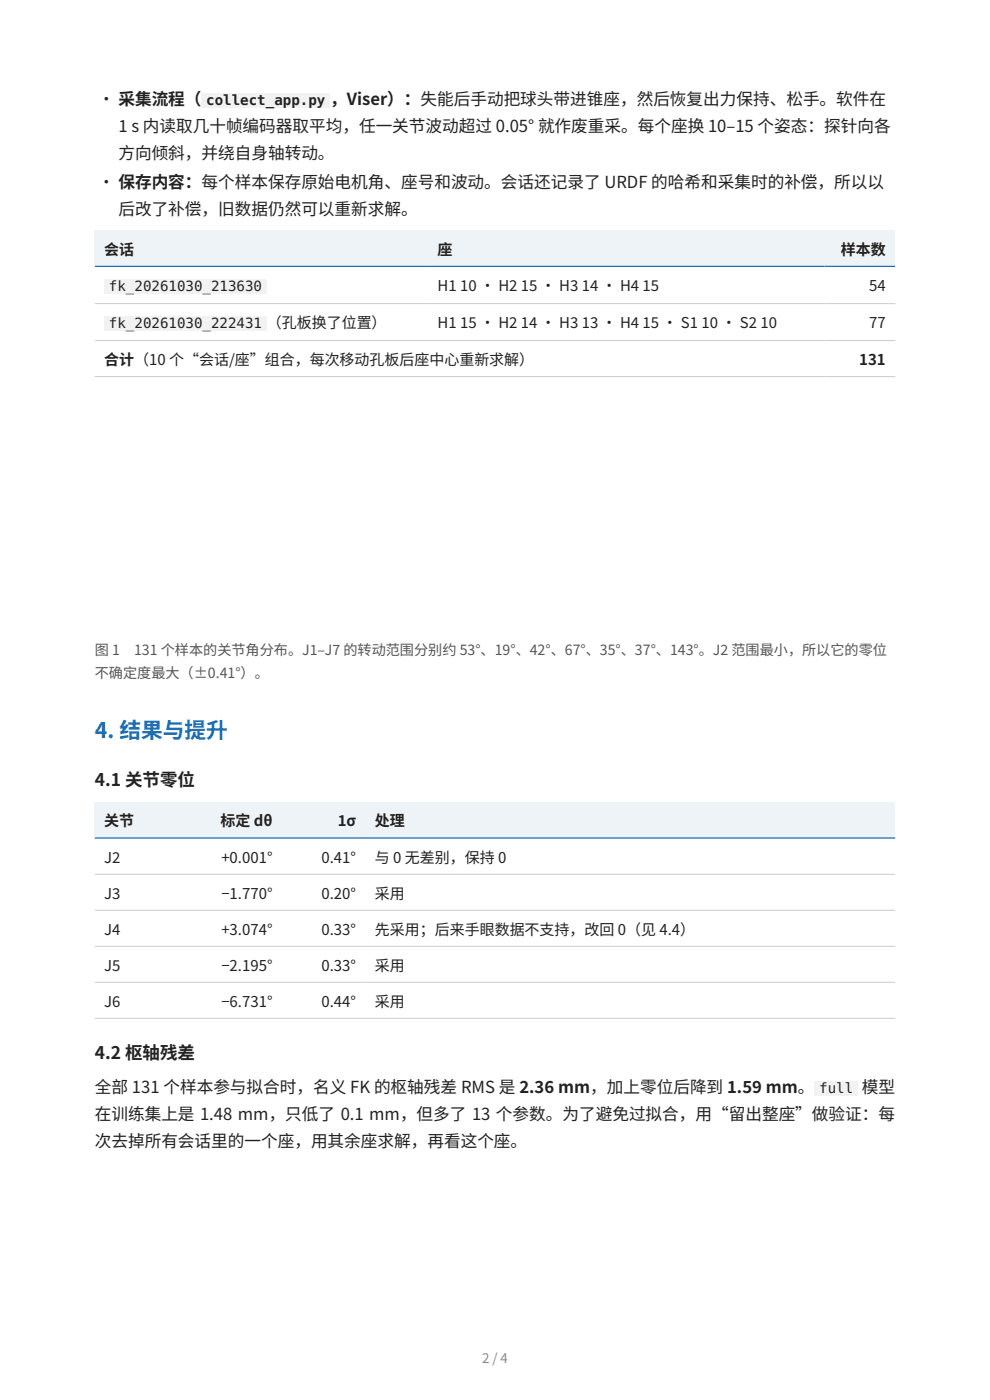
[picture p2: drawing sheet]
<svg xmlns="http://www.w3.org/2000/svg" width="210mm" height="297mm" viewBox="0 0 210 297" stroke-linecap="round" stroke-linejoin="round" font-family="sans-serif">
<defs><g id="words">
<text font-size="4.6" fill="#1f6fb2" x="20.1" y="156.6">4. 结果与提升</text>
<g font-size="3.7" fill="#222">
<text x="20.1" y="166.8">4.1 关节零位</text>
<text x="20.1" y="224.7">4.2 枢轴残差</text>
</g>
<g font-size="3.5" fill="#222">
<text x="20.8" y="22.4">· 采集流程（</text>
<text x="70" y="22.4">，Viser）：失能后手动把球头带进锥座，然后恢复出力保持、松手。软件在</text>
<text x="25.1" y="28.1">1 s 内读取几十帧编码器取平均，任一关节波动超过 0.05° 就作废重采。每个座换 10–15 个姿态：探针向各</text>
<text x="25.1" y="33.7">方向倾斜，并绕自身轴转动。</text>
<text x="20.8" y="40">· 保存内容：每个样本保存原始电机角、座号和波动。会话还记录了 URDF 的哈希和采集时的补偿，所以以</text>
<text x="25.1" y="45.6">后改了补偿，旧数据仍然可以重新求解。</text>
<text x="20.1" y="231.9">全部 131 个样本参与拟合时，名义 FK 的枢轴残差 RMS 是 2.36 mm，加上零位后降到 1.59 mm。</text>
<text x="182.8" y="231.9">模型</text>
<text x="20.1" y="237.6">在训练集上是 1.48 mm，只低了 0.1 mm，但多了 13 个参数。为了避免过拟合，用“留出整座”做验证：每</text>
<text x="20.1" y="243.3">次去掉所有会话里的一个座，用其余座求解，再看这个座。</text>
</g>
<g font-size="3.2" fill="#222">
<text x="22.1" y="54">会话</text>
<text x="92.8" y="54">座</text>
<text x="178.4" y="54">样本数</text>
<text x="92.8" y="61.8">H1 10 · H2 15 · H3 14 · H4 15</text>
<text x="184.4" y="61.8">54</text>
<text x="56.6" y="69.6">（孔板换了位置）</text>
<text x="92.8" y="69.6">H1 15 · H2 14 · H3 13 · H4 15 · S1 10 · S2 10</text>
<text x="184.4" y="69.6">77</text>
<text x="22.1" y="77.5">合计（10 个“会话/座”组合，每次移动孔板后座中心重新求解）</text>
<text x="182.3" y="77.5">131</text>
<text x="22.1" y="175.3">关节</text>
<text x="46.8" y="175.3">标定 dθ</text>
<text x="71.6" y="175.3">1σ</text>
<text x="79.5" y="175.3">处理</text>
<text x="22.1" y="183">J2</text>
<text x="47" y="183">+0.001°</text>
<text x="68.2" y="183">0.41°</text>
<text x="79.5" y="183">与 0 无差别，保持 0</text>
<text x="22.1" y="190.7">J3</text>
<text x="47" y="190.7">−1.770°</text>
<text x="68.2" y="190.7">0.20°</text>
<text x="79.5" y="190.7">采用</text>
<text x="22.1" y="198.3">J4</text>
<text x="47" y="198.3">+3.074°</text>
<text x="68.2" y="198.3">0.33°</text>
<text x="79.5" y="198.3">先采用；后来手眼数据不支持，改回 0（见 4.4）</text>
<text x="22.1" y="206">J5</text>
<text x="47" y="206">−2.195°</text>
<text x="68.2" y="206">0.33°</text>
<text x="79.5" y="206">采用</text>
<text x="22.1" y="213.6">J6</text>
<text x="47" y="213.6">−6.731°</text>
<text x="68.2" y="213.6">0.44°</text>
<text x="79.5" y="213.6">采用</text>
</g>
<g font-size="3" fill="#222">
<text x="43.8" y="22.4">collect_app.py</text>
<text x="23.1" y="61.8">fk_20261030_213630</text>
<text x="23.1" y="69.6">fk_20261030_222431</text>
<text x="173.8" y="231.9">full</text>
</g>
<g font-size="3" fill="#555">
<text x="20.1" y="139">图 1　131 个样本的关节角分布。J1–J7 的转动范围分别约 53°、19°、42°、67°、35°、37°、143°。J2 范围最小，所以它的零位</text>
<text x="20.1" y="143.8">不确定度最大（±0.41°）。</text>
</g>
<text font-size="2.8" fill="#888" x="102.2" y="289.2">2 / 4</text>
</g></defs>
<g fill="#eef3f8">
<path d="M20.1 48.9h70.7v7.6h-70.7z"/>
<path d="M90.8 48.9h84.1v7.6h-84.1z"/>
<path d="M174.9 48.9h15v7.6h-15z"/>
</g>
<path d="M20.1 64.4h169.8M20.1 72.3h169.8M20.1 79.9h169.8" fill="none" stroke="#ccc" stroke-width=".21"/>
<path d="M20.1 56.5h169.8" fill="none" stroke="#1f6fb2" stroke-width=".26"/>
<g fill="#eef3f8">
<path d="M20.1 170.2h16.2v7.6h-16.2z"/>
<path d="M36.3 170.2h23.5v7.6h-23.5z"/>
<path d="M59.8 170.2h17.7v7.6h-17.7z"/>
<path d="M77.5 170.2h112.4v7.6h-112.4z"/>
</g>
<path d="M20.1 185.5h169.8M20.1 193.1h169.8M20.1 200.8h169.8M20.1 208.4h169.8M20.1 216h169.8" fill="none" stroke="#ccc" stroke-width=".21"/>
<path d="M20.1 177.8h169.8" fill="none" stroke="#1f6fb2" stroke-width=".26"/>
<g fill="#f2f2f2">
<path d="M42.8 19.8h27.2v3h-27.2z"/>
<path d="M22.1 59.2h34.5v3h-34.5z"/>
<path d="M22.1 67.1h34.5v3h-34.5z"/>
<path d="M172.8 229.4h9.2v3h-9.2z"/>
</g>
<use href="#words"/>
</svg>
